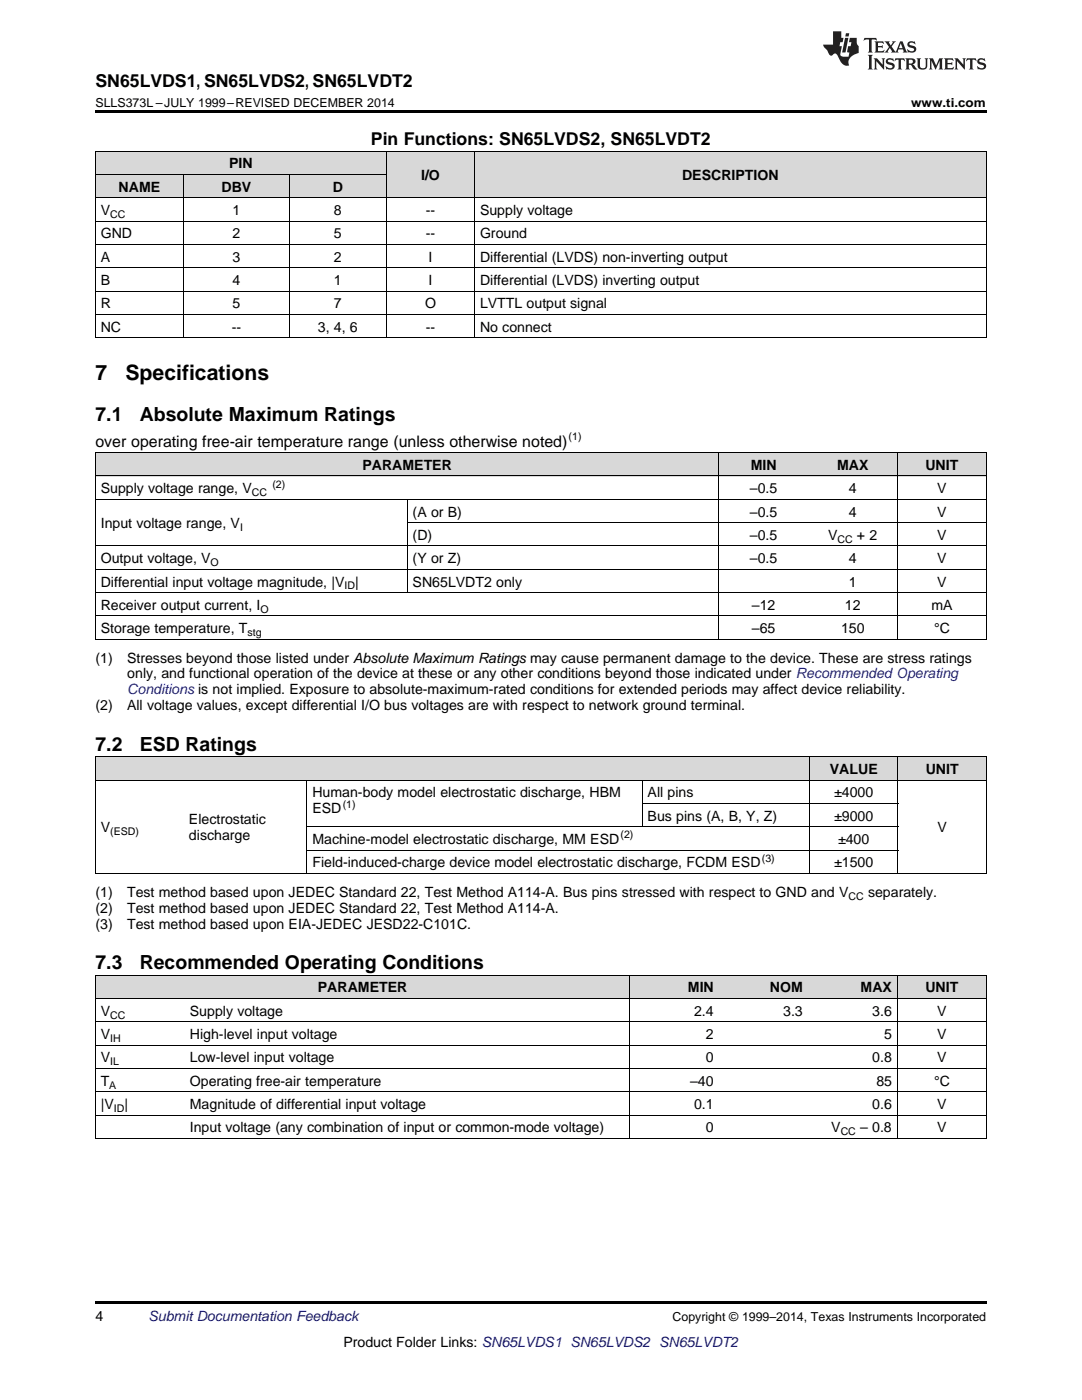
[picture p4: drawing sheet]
<svg xmlns="http://www.w3.org/2000/svg" width="216mm" height="279mm" viewBox="0 0 216 279" stroke-linecap="round" stroke-linejoin="round" font-family="sans-serif">
<defs><g id="words">
<g font-size="4.2">
<text x="19" y="75.9">7</text>
<text x="25" y="75.9">Specifications</text>
</g>
<g font-size="3.9">
<text x="19" y="84">7.1</text>
<text x="27.9" y="84">Absolute Maximum Ratings</text>
<text x="19" y="149.8">7.2</text>
<text x="27.9" y="149.8">ESD Ratings</text>
<text x="19" y="193.4">7.3</text>
<text x="27.9" y="193.4">Recommended Operating Conditions</text>
</g>
<g font-size="3.5">
<text x="19" y="17.3">SN65LVDS1, SN65LVDS2, SN65LVDT2</text>
<text x="74" y="28.9">Pin Functions: SN65LVDS2, SN65LVDT2</text>
</g>
<text font-size="3.2" x="19" y="89.1">over operating free-air temperature range (unless otherwise noted)</text>
<g font-size="2.8">
<text x="45.7" y="33.6">PIN</text>
<text x="84" y="35.9">I/O</text>
<text x="136.1" y="35.9">DESCRIPTION</text>
<text x="23.7" y="38.2">NAME</text>
<text x="44.2" y="38.2">DBV</text>
<text x="66.4" y="38.2">D</text>
<text x="20.1" y="42.9">V</text>
<text x="20.1" y="47.6">GND</text>
<text x="46.4" y="42.9">1</text>
<text x="46.4" y="47.6">2</text>
<text x="66.6" y="42.9">8</text>
<text x="66.6" y="47.6">5</text>
<text x="84.9" y="42.9">--</text>
<text x="84.9" y="47.6">--</text>
<text x="95.8" y="42.9">Supply voltage</text>
<text x="95.8" y="47.6">Ground</text>
<text x="20.1" y="52.2">A</text>
<text x="46.4" y="52.2">3</text>
<text x="66.6" y="52.2">2</text>
<text x="85.5" y="52.2">I</text>
<text x="95.8" y="52.2">Differential (LVDS) non-inverting output</text>
<text x="20.1" y="56.9">B</text>
<text x="46.4" y="56.9">4</text>
<text x="66.6" y="56.9">1</text>
<text x="85.5" y="56.9">I</text>
<text x="95.8" y="56.9">Differential (LVDS) inverting output</text>
<text x="20.1" y="61.5">R</text>
<text x="46.4" y="61.5">5</text>
<text x="66.6" y="61.5">7</text>
<text x="84.8" y="61.5">O</text>
<text x="95.8" y="61.5">LVTTL output signal</text>
<text x="20.1" y="66.2">NC</text>
<text x="46.2" y="66.2">--</text>
<text x="63.4" y="66.2">3, 4, 6</text>
<text x="84.9" y="66.2">--</text>
<text x="95.8" y="66.2">No connect</text>
<text x="72.3" y="93.8">PARAMETER</text>
<text x="149.8" y="93.8">MIN</text>
<text x="167" y="93.8">MAX</text>
<text x="184.6" y="93.8">UNIT</text>
<text x="20.1" y="98.4">Supply voltage range, V</text>
<text x="149.6" y="98.4">–0.5</text>
<text x="169.4" y="98.4">4</text>
<text x="187" y="98.4">V</text>
<text x="20.1" y="105.4">Input voltage range, V</text>
<text x="82.3" y="103.1">(A or B)</text>
<text x="82.3" y="107.7">(D)</text>
<text x="149.6" y="103.1">–0.5</text>
<text x="149.6" y="107.7">–0.5</text>
<text x="165.2" y="107.7">V</text>
<text x="169.4" y="103.1">4</text>
<text x="171" y="107.7">+ 2</text>
<text x="187" y="103.1">V</text>
<text x="187" y="107.7">V</text>
<text x="20.1" y="112.4">Output voltage, V</text>
<text x="82.3" y="112.4">(Y or Z)</text>
<text x="149.6" y="112.4">–0.5</text>
<text x="169.4" y="112.4">4</text>
<text x="187" y="112.4">V</text>
<text x="20.1" y="117.1">Differential input voltage magnitude, |V</text>
<text x="70.9" y="117.1">|</text>
<text x="82.3" y="117.1">SN65LVDT2 only</text>
<text x="169.4" y="117.1">1</text>
<text x="187" y="117.1">V</text>
<text x="20.1" y="121.7">Receiver output current, I</text>
<text x="150" y="121.7">–12</text>
<text x="168.6" y="121.7">12</text>
<text x="185.8" y="121.7">mA</text>
<text x="20.1" y="126.4">Storage temperature, T</text>
<text x="150" y="126.4">–65</text>
<text x="167.8" y="126.4">150</text>
<text x="186.4" y="126.4">°C</text>
<text x="19" y="132.2">(1)</text>
<text x="25.4" y="132.2">Stresses beyond those listed under Absolute Maximum Ratings may cause permanent damage to the device. These are stress ratings</text>
<text x="25.4" y="135.4">only, and functional operation of the device at these or any other conditions beyond those indicated under Recommended Operating</text>
<text x="19" y="141.7">(2)</text>
<text x="25.4" y="141.7">All voltage values, except differential I/O bus voltages are with respect to network ground terminal.</text>
<text x="165.6" y="154.5">VALUE</text>
<text x="184.7" y="154.5">UNIT</text>
<text x="62.3" y="159.1">Human-body model electrostatic discharge, HBM</text>
<text x="129.2" y="159.1">All pins</text>
<text x="166.5" y="159.1">±4000</text>
<text x="20.1" y="166.1">V</text>
<text x="37.7" y="164.5">Electrostatic</text>
<text x="37.7" y="167.7">discharge</text>
<text x="62.3" y="162.3">ESD</text>
<text x="129.2" y="163.8">Bus pins (A, B, Y, Z)</text>
<text x="166.5" y="163.8">±9000</text>
<text x="187" y="166.1">V</text>
<text x="62.3" y="168.5">Machine-model electrostatic discharge, MM ESD</text>
<text x="62.3" y="173.1">Field-induced-charge device model electrostatic discharge, FCDM ESD</text>
<text x="166.5" y="173.1">±1500</text>
<text x="167.3" y="168.5">±400</text>
<text x="19" y="179">(1)</text>
<text x="25.4" y="179">Test method based upon JEDEC Standard 22, Test Method A114-A. Bus pins stressed with respect to GND and V</text>
<text x="173.2" y="179">separately.</text>
<text x="19" y="182.1">(2)</text>
<text x="19" y="185.3">(3)</text>
<text x="25.4" y="182.1">Test method based upon JEDEC Standard 22, Test Method A114-A.</text>
<text x="25.4" y="185.3">Test method based upon EIA-JEDEC JESD22-C101C.</text>
<text x="20.1" y="202.7">V</text>
<text x="37.9" y="202.7">Supply voltage</text>
<text x="63.4" y="198">PARAMETER</text>
<text x="137.3" y="198">MIN</text>
<text x="138.5" y="202.7">2.4</text>
<text x="153.6" y="198">NOM</text>
<text x="156.3" y="202.7">3.3</text>
<text x="171.7" y="198">MAX</text>
<text x="174.1" y="202.7">3.6</text>
<text x="184.6" y="198">UNIT</text>
<text x="187" y="202.7">V</text>
<text x="20.1" y="207.4">V</text>
<text x="37.9" y="207.4">High-level input voltage</text>
<text x="140.9" y="207.4">2</text>
<text x="176.4" y="207.4">5</text>
<text x="187" y="207.4">V</text>
<text x="20.1" y="212">V</text>
<text x="37.9" y="212">Low-level input voltage</text>
<text x="140.9" y="212">0</text>
<text x="174.1" y="212">0.8</text>
<text x="187" y="212">V</text>
<text x="20.1" y="216.7">T</text>
<text x="20.1" y="221.3">|V</text>
<text x="24.8" y="221.3">|</text>
<text x="37.9" y="216.7">Operating free-air temperature</text>
<text x="37.9" y="221.3">Magnitude of differential input voltage</text>
<text x="137.7" y="216.7">–40</text>
<text x="138.5" y="221.3">0.1</text>
<text x="174.1" y="221.3">0.6</text>
<text x="174.9" y="216.7">85</text>
<text x="186.4" y="216.7">°C</text>
<text x="187" y="221.3">V</text>
<text x="37.9" y="226">Input voltage (any combination of input or common-mode voltage)</text>
<text x="140.9" y="226">0</text>
<text x="165.9" y="226">V</text>
<text x="171.6" y="226">– 0.8</text>
<text x="187" y="226">V</text>
<text x="19" y="263.6">4</text>
<text x="68.5" y="268.9">Product Folder Links: SN65LVDS1 SN65LVDS2 SN65LVDT2</text>
</g>
<text font-size="2.8" fill="#00f" x="25.4" y="138.6">Conditions is not implied. Exposure to absolute-maximum-rated conditions for extended periods may affect device reliability.</text>
<text font-size="2.8" fill="#0000c8" x="29.6" y="263.6">Submit Documentation Feedback</text>
<g font-size="2.5">
<text x="19" y="21.4">SLLS373L –JULY 1999–REVISED DECEMBER 2014</text>
<text x="181.8" y="21.4">www.ti.com</text>
<text x="134.2" y="263.6">Copyright © 1999–2014, Texas Instruments Incorporated</text>
</g>
<g font-size="2.1">
<text x="22" y="43.5">CC</text>
<text x="113.5" y="87.8">(1)</text>
<text x="50.2" y="99">CC</text>
<text x="54.4" y="97.3">(2)</text>
<text x="47.9" y="106">I</text>
<text x="42" y="113">O</text>
<text x="167.1" y="108.3">CC</text>
<text x="68.8" y="117.6">ID</text>
<text x="52" y="122.3">O</text>
<text x="49.4" y="126.9">stg</text>
<text x="68.4" y="161.2">(1)</text>
<text x="22" y="166.7">(ESD)</text>
<text x="123.8" y="167.3">(2)</text>
<text x="152" y="172">(3)</text>
<text x="169.3" y="179.5">CC</text>
<text x="22" y="203.3">CC</text>
<text x="22" y="207.9">IH</text>
<text x="22" y="212.6">IL</text>
<text x="21.8" y="217.2">A</text>
<text x="22.7" y="221.9">ID</text>
<text x="167.7" y="226.6">CC</text>
</g>
</g></defs>
<g fill="#d8d8d8">
<path d="M19 194.7h17.8v4.6h-17.8z"/>
<path d="M36.8 194.7h88.9v4.6h-88.9z"/>
<path d="M125.7 194.7h17.8v4.6h-17.8z"/>
<path d="M143.5 194.7h17.8v4.6h-17.8z"/>
<path d="M161.3 194.7h17.8v4.6h-17.8z"/>
<path d="M179.1 194.7h17.7v4.6h-17.7z"/>
<path d="M19 151.1h17.7v4.7h-17.7z"/>
<path d="M36.7 151.1h24.6v4.7h-24.6z"/>
<path d="M61.3 151.1h66.9v4.7h-66.9z"/>
<path d="M128.2 151.1h33.4v4.7h-33.4z"/>
<path d="M161.6 151.1h17.6v4.7h-17.6z"/>
<path d="M179.2 151.1h17.6v4.7h-17.6z"/>
<path d="M19 90.4h62.3v4.6h-62.3z"/>
<path d="M81.3 90.4h62.2v4.6h-62.2z"/>
<path d="M143.5 90.4h17.8v4.6h-17.8z"/>
<path d="M161.3 90.4h17.8v4.6h-17.8z"/>
<path d="M179.1 90.4h17.7v4.6h-17.7z"/>
<path d="M19 34.9h17.7v4.6h-17.7z"/>
<path d="M36.7 34.9h21v4.6h-21z"/>
<path d="M57.7 34.9h19.4v4.6h-19.4z"/>
<path d="M77.1 30.2h17.6v9.3h-17.6z"/>
<path d="M94.7 30.2h102.1v9.3h-102.1z"/>
<path d="M19 30.2h17.7v4.7h-17.7z"/>
<path d="M36.7 30.2h21v4.7h-21z"/>
<path d="M57.7 30.2h19.4v4.7h-19.4z"/>
</g>
<g fill="#000">
<path d="M19 22h177.8v.5h-177.8zM19 174.3l.2 .1zM61.2 174.3l.1 .1zM128.1 174.3l.1 .1zM161.5 174.3l.1 .1zM179.1 174.3l.1 .1zM196.7 174.3l.1 .1zM19 227.2l.2 .1zM125.6 227.2l.1 .1zM143.4 227.2l.1 .1zM161.2 227.2l.1 .1zM179 227.2l.1 .1z"/>
<path d="M196.7 227.2l.1 .1zM19 259.7h177.8v.5h-177.8z"/>
</g>
<g fill="none" stroke="#000" stroke-width=".2">
<path d="M19 39.5h177.8M19 34.8h58.1M19 30.1h177.8M19.1 30.2v37.3M36.6 34.9v32.6M57.7 34.9v32.6M77.1 30.2v37.3M94.7 30.2v37.3M196.8 30.2v37.3M19 58.1h177.8M19 53.4h177.8M19 48.8h177.8"/>
<path d="M19 44.1h177.8M19 67.4h177.8M19 62.7h177.8M19 99.6h177.8M19 95h177.8M19 90.3h177.8M19.1 90.4v37.2M81.2 99.7v18.6M143.5 90.4v37.2M179 90.4v37.2M196.8 90.4v37.2M19 118.3h177.8"/>
<path d="M19 113.6h177.8M19 109h177.8M81.3 104.3h115.5M19 127.6h177.8M19 122.9h177.8M19 155.7h177.8M19 151h177.8M19.1 151.1v23.3M61.2 155.7v18.7M128.1 155.7v9.4M161.6 151.1v23.3M179.2 151.1v23.3"/>
<path d="M196.8 151.1v23.3M19 174.3h177.8M61.3 169.7h117.9M61.3 165h117.9M128.2 160.4h51M19 199.3h177.8M19 194.6h177.8M19.1 194.6v32.7M125.7 194.6v32.7M179 194.6v32.7M196.8 194.6v32.7M19 217.9h177.8"/>
<path d="M19 213.2h177.8M19 208.6h177.8M19 203.9h177.8M19 227.2h177.8M19 222.5h177.8"/>
</g>
<g fill="#231f20">
<path d="M172.5 7.6l-.1 .5 .4-.2h.6v.1v2.1l-.2 .4h.9l-.2-.4v-2.1l.1-.1h.5l.5 .2-.2-.5zM174.5 8.3l.2 .3v1.5l-.2 .4h1.8l.2-.6a1.04 1.04 0 0 1-1.3 .2v-.7h.6l.3 .2v-.6l-.3 .2h-.6v-.6l.8-.1 .4 .3-.2-.5zM176.5 8.3l.9 1.1-.9 1.1h.8l-.2-.2 .4-.7 .5 .7-.2 .2h1.5l-.2-.2 .2-.4h.9l.1 .4-.2 .2h1l-.3-.3-.7-1.9h-.5l-.9 2-.8-1 .9-1h-.8l.1 .3-.4 .5-.3-.6 .1-.2zM179.7 8.6l.4 1h-.7zM181.3 8.4a.63 .63 0 0 0-.2 .7 .63 .63 0 0 0 .6 .4l.6 .2 .1 .2a.75 .75 0 0 1-.7 .4 .75 .75 0 0 1-.6-.5l.1 .7 .1-.1a1.11 1.11 0 0 0 1.5-.6 1.13 1.13 0 0 0-1.2-.8l-.1-.4a1.04 1.04 0 0 1 1.2 .2l-.2-.5-.2 .1-.4-.2zM173.2 10.9l.2 .4v2.2l-.2 .4h1l-.3-.4v-2.2l.3-.4zM174.3 11.6l.3 .4v1.5l-.3 .4h.8l-.2-.4v-1.3l1.5 1.7v-1.9l.2-.4h-.7l.2 .4v.9l-1.1-1.3zM177 11.8a.62 .62 0 0 0-.2 .7 .62 .62 0 0 0 .6 .4l.6 .1 .1 .3a.76 .76 0 0 1-.7 .3 .76 .76 0 0 1-.7-.4l.2 .7 .1-.1a1.11 1.11 0 0 0 1.5-.6 1.13 1.13 0 0 0-1.2-.8l-.1-.4a1.04 1.04 0 0 1 1.2 .2l-.2-.6-.2 .1-.5-.1zM178.7 11.6l-.2 .6a.61 .61 0 0 1 .8-.3v1.6l-.2 .4h.9l-.2-.4v-1.6a.63 .63 0 0 1 .7 .3l-.1-.6zM180.6 11.6l.3 .4v1.5l-.3 .4h1l-.2-.2-.1-.8 .6 .2a.76 .76 0 0 0 1.2 .7l-1-1a.58 .58 0 0 0 .6-.5 .58 .58 0 0 0-.5-.6zM181.4 11.9h.1a.45 .45 0 0 1 .5 .1 .45 .45 0 0 1 .1 .5l-.8 .2zM182.9 11.6l.2 .2a2.17 2.17 0 0 0 .3 1.9 .99 .99 0 0 0 1.6-.6v-1.1l.2-.4h-.7l.2 .2a1.92 1.92 0 0 1-.2 1.8 .6 .6 0 0 1-.9-.5v-1.1l.2-.4zM185.4 11.6l.2 .4v1.5l-.2 .4h.7l-.2-.4v-1.4l.8 1.8 .8-1.8v1.4l-.2 .4h.9l-.2-.4v-1.5l.2-.4h-.8l-.6 1.5-.6-1.5zM188.4 11.6l.2 .4v1.5l-.2 .4h1.8l.1-.6a1.04 1.04 0 0 1-1.2 .1v-.6h.5l.4 .2v-.6l-.4 .2h-.5v-.7h.8l.3 .3-.1-.6zM190.5 11.6l.2 .4v1.5l-.2 .4h.7l-.2-.4v-1.3l1.5 1.7v-1.9l.2-.4h-.7l.2 .4v.9l-1.1-1.3zM192.9 11.6l-.1 .6a.61 .61 0 0 1 .7-.3l.1 1.6-.3 .4h1l-.3-.4 .1-1.6a.63 .63 0 0 1 .7 .3l-.1-.6zM195.2 11.8a.62 .62 0 0 0-.2 .7 .62 .62 0 0 0 .6 .4l.6 .1 .1 .3a.76 .76 0 0 1-.7 .3 .76 .76 0 0 1-.6-.4l.1 .7 .1-.1a1.11 1.11 0 0 0 1.6-.6 1.13 1.13 0 0 0-1.3-.8l-.1-.4a1.04 1.04 0 0 1 1.2 .2l-.1-.6-.2 .1-.5-.1z"/>
<path d="M166.2 6.3v2.6h-1.9v.4l.8 .9a.91 .91 0 0 0 1 .8 .56 .56 0 0 1 .5-.3 .56 .56 0 0 1 .5 .3l.4 .8a1.53 1.53 0 0 0 1.9 1.2 1.54 1.54 0 0 1 1-2.1l.9-.3v-1.4a1.52 1.52 0 0 1-.4-1.6h-1.3l-.2 .8h.5l-.2 .8h-.5l-.1 1v.2l.4 .1-.2 .8a1.93 1.93 0 0 1-1.6-.3l.3-1.8h-.5l.2-.8h.4l.2-.8h-.4v-1.3zM168.6 7.6l-.6 2.9h.7l.6-2.9zM168.8 6.6l-.1 .7h.6l.2-.7z"/>
</g>
<use href="#words"/>
</svg>
